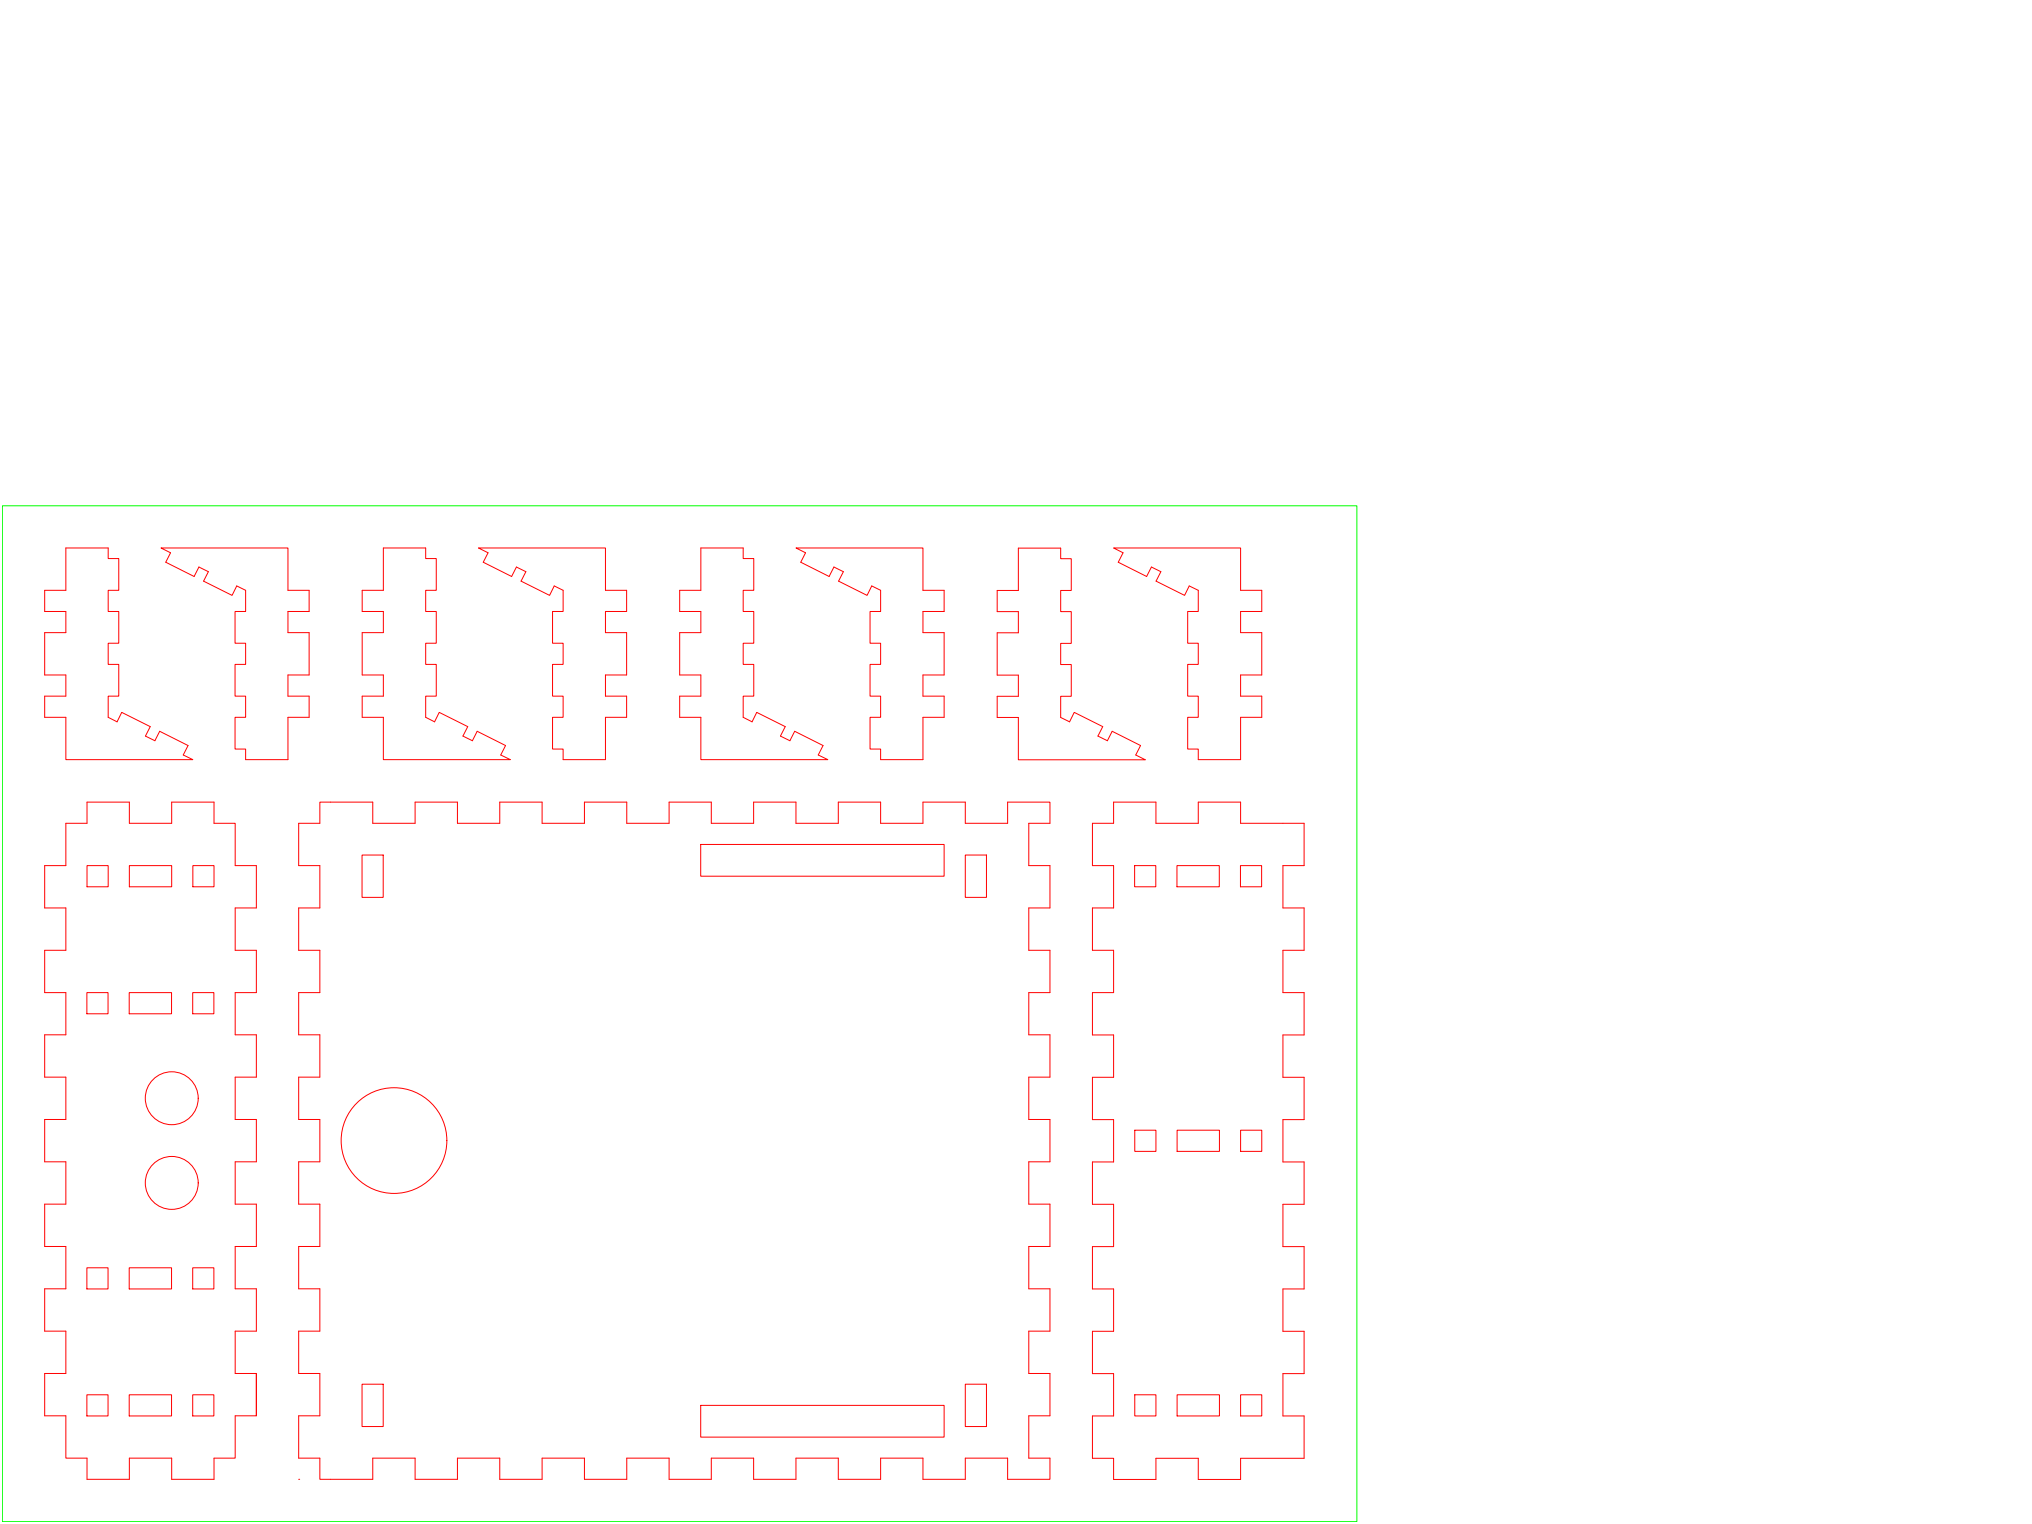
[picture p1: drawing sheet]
<svg xmlns="http://www.w3.org/2000/svg" width="610mm" height="457mm" viewBox="0 0 610 457" stroke-linecap="round" stroke-linejoin="round" font-family="sans-serif">
<!-- layer: Construction line -->
<path d="M.7 151.7h406.4v304.8h-406.4z" fill="none" stroke="#0f0" stroke-width=".3"/>
<!-- layer: Cut -->
<g fill="none" stroke="#f00" stroke-width=".3">
<path d="M19.8 164.4h12.7v3.2h3.1v9.5h-3.1v6.3h3.1v9.6h-3.1v6.3h3.1v9.5h-3.1v6.4l2.6 1.3 1.4-2.8 8.6 4.3-1.5 2.8 2.9 1.4 1.4-2.8 8.5 4.3-1.4 2.8 2.9 1.4h-38.1v-12.7h-6.4v-6.4h6.4v-6.3h-6.4v-12.7h6.4v-6.4h-6.4v-6.3h6.4zM48.3 164.4h38.1v12.7h6.3v6.3h-6.3v6.4h6.3v12.7h-6.3v6.3h6.3v6.4h-6.3v12.7h-12.7v-3.2h-3.2v-9.5h3.2v-6.4h-3.2v-9.5h3.2v-6.3h-3.2v-9.6h3.2v-6.3l-2.7-1.3-1.4 2.8-8.5-4.3 1.4-2.8-2.8-1.4-1.5 2.8-8.5-4.2 1.5-2.9zM115 164.4h12.7v3.2h3.2v9.5h-3.2v6.3h3.2v9.6h-3.2v6.3h3.2v9.5h-3.2v6.4l2.7 1.3 1.4-2.8 8.5 4.3-1.4 2.8 2.8 1.4 1.5-2.8 8.5 4.3-1.5 2.8 2.9 1.4h-38.1v-12.7h-6.3v-6.4h6.3v-6.3h-6.3v-12.7h6.3v-6.4h-6.3v-6.3h6.3zM143.5 164.4h38.1v12.7h6.4v6.3h-6.4v6.4h6.4v12.7h-6.4v6.3h6.4v6.4h-6.4v12.7h-12.7v-3.2h-3.1v-9.5h3.1v-6.4h-3.1v-9.5h3.1v-6.3h-3.1v-9.6h3.1v-6.3l-2.6-1.3-1.4 2.8-8.6-4.3 1.5-2.8-2.9-1.4-1.4 2.8-8.5-4.2 1.4-2.9zM210.3 164.4h12.7v3.2h3.1v9.5h-3.1v6.3h3.1v9.6h-3.1v6.3h3.1v9.5h-3.1v6.4l2.6 1.3 1.4-2.8 8.6 4.3-1.5 2.8 2.9 1.4 1.4-2.8 8.5 4.3-1.4 2.8 2.9 1.4h-38.1v-12.7h-6.4v-6.4h6.4v-6.3h-6.4v-12.7h6.4v-6.4h-6.4v-6.3h6.4zM238.8 164.4h38.1v12.7h6.3v6.3h-6.3v6.4h6.3v12.7h-6.3v6.3h6.3v6.4h-6.3v12.7h-12.7v-3.2h-3.2v-9.5h3.2v-6.4h-3.2v-9.5h3.2v-6.3h-3.2v-9.6h3.2v-6.3l-2.7-1.3-1.4 2.8-8.5-4.3 1.4-2.8-2.8-1.4-1.5 2.8-8.5-4.2 1.5-2.9zM305.5 164.4h12.7v3.2h3.2v9.5h-3.2v6.4h3.2v9.5h-3.2v6.4h3.2v9.5h-3.2v6.3l2.7 1.3 1.4-2.8 8.5 4.3-1.4 2.8 2.8 1.4 1.5-2.8 8.5 4.3-1.5 2.8 2.9 1.4h-38.1v-12.7h-6.3v-6.3h6.3v-6.4h-6.3v-12.7h6.3v-6.3h-6.3v-6.4h6.3zM334.1 164.4h38.1v12.7h6.3v6.3h-6.3v6.4h6.3v12.7h-6.3v6.3h6.3v6.4h-6.3v12.7h-12.7v-3.2h-3.2v-9.5h3.2v-6.4h-3.2v-9.5h3.2v-6.3h-3.2v-9.6h3.2v-6.3l-2.7-1.3-1.4 2.8-8.6-4.3 1.5-2.8-2.9-1.4-1.4 2.8-8.5-4.2 1.4-2.9zM19.8 247h6.3v-6.4h12.7v6.4h12.7v-6.4h12.7v6.4h6.4v12.7h6.3v12.7h-6.3v12.7h6.3v12.7h-6.3v12.6h6.3v12.7h-6.3v12.7h6.3v12.7h-6.3v12.7h6.3v12.7h-6.3v12.7h6.3v12.7h-6.3v12.7h6.3v12.7h-6.3v12.7h-6.4v6.4h-12.7v-6.4h-12.7v6.4h-12.7v-6.4h-6.3v-12.7h-6.4v-12.7h6.4v-12.7h-6.4v-12.7h6.4v-12.7h-6.4v-12.7h6.4v-12.7h-6.4v-12.7h6.4v-12.7h-6.4v-12.7h6.4v-12.6h-6.4v-12.7h6.4v-12.7h-6.4v-12.7h6.4zM26.1 259.7h6.4v6.3h-6.4zM38.8 259.7h12.7v6.3h-12.7zM57.9 259.7h6.3v6.3h-6.3z"/>
<path d="M89.6 247h6.4v-6.4h15.8v6.4h12.7v-6.4h12.7v6.4h12.7v-6.4h12.7v6.4h12.7v-6.4h12.7v6.4h12.7v-6.4h12.7v6.4h12.7v-6.4h12.7v6.4h12.7v-6.4h12.7v6.4h12.7v-6.4h12.7v6.4h12.7v-6.4h12.7v6.4h-6.4v12.7h6.4v12.7h-6.4v12.7h6.4v12.7h-6.4v12.6h6.4v12.7h-6.4v12.7h6.4v12.7h-6.4v12.7h6.4v12.7h-6.4v12.7h6.4v12.7h-6.4v12.7h6.4v12.7h-6.4v12.7h6.4v6.4h-12.7v-6.4h-12.7v6.4h-12.7v-6.4h-12.7v6.4h-12.7v-6.4h-12.7v6.4h-12.7v-6.4h-12.7v6.4h-12.7v-6.4h-12.7v6.4h-12.7v-6.4h-12.7v6.4h-12.7v-6.4h-12.7v6.4h-12.7v-6.4h-12.7v6.4h-15.8v-6.4h-6.4v-12.7h6.4v-12.7h-6.4v-12.7h6.4v-12.7h-6.4v-12.7h6.4v-12.7h-6.4v-12.7h6.4v-12.7h-6.4v-12.7h6.4v-12.7h-6.4v-12.6h6.4v-12.7h-6.4v-12.7h6.4v-12.7h-6.4zM108.6 256.5h6.4v12.7h-6.4zM210.2 253.3h73v9.6h-73zM289.6 256.5h6.3v12.7h-6.3zM327.7 247h6.4v-6.4h12.7v6.4h12.7v-6.4h12.7v6.4h19v12.7h-6.3v12.7h6.3v12.7h-6.3v12.7h6.3v12.7h-6.3v12.7h6.3v12.7h-6.3v12.7h6.3v12.7h-6.3v12.7h6.3v12.7h-6.3v12.7h6.3v12.7h-6.3v12.7h6.3v12.7h-19v6.3h-12.7v-6.3h-12.7v6.3h-12.7v-6.3h-6.4v-12.7h6.4v-12.7h-6.4v-12.7h6.4v-12.7h-6.4v-12.7h6.4v-12.7h-6.4v-12.7h6.4v-12.7h-6.4v-12.7h6.4v-12.7h-6.4v-12.7h6.4v-12.7h-6.4v-12.7h6.4v-12.7h-6.4zM340.4 259.7h6.3v6.3h-6.3zM353.1 259.7h12.7v6.3h-12.7zM372.1 259.7h6.4v6.3h-6.4zM26.1 297.8h6.3v6.3h-6.3zM38.8 297.8h12.7v6.3h-12.7zM57.8 297.8h6.4v6.3h-6.4zM340.4 339.1h6.4v6.3h-6.4z"/>
<path d="M353.1 339.1h12.7v6.3h-12.7zM372.2 339.1h6.3v6.3h-6.3zM26.1 380.3h6.3v6.4h-6.3zM38.8 380.3h12.7v6.4h-12.7zM57.8 380.3h6.4v6.4h-6.4zM26.1 418.4h6.3v6.4h-6.3zM38.8 418.4h12.7v6.4h-12.7zM57.8 418.4h6.4v6.4h-6.4zM76.9 412v12.7M108.6 415.3h6.4v12.7h-6.4zM289.6 415.3h6.3v12.7h-6.3zM340.4 418.4h6.4v6.4h-6.4z"/>
<path d="M353.1 418.4h12.7v6.4h-12.7zM372.2 418.4h6.3v6.4h-6.3zM210.2 421.6h73v9.5h-73zM89.6 443.8h.1"/>
<circle cx="51.5" cy="329.5" r="7.9"/>
<circle cx="51.5" cy="354.9" r="7.9"/>
<circle cx="118.2" cy="342.2" r="15.9"/>
</g>
</svg>
